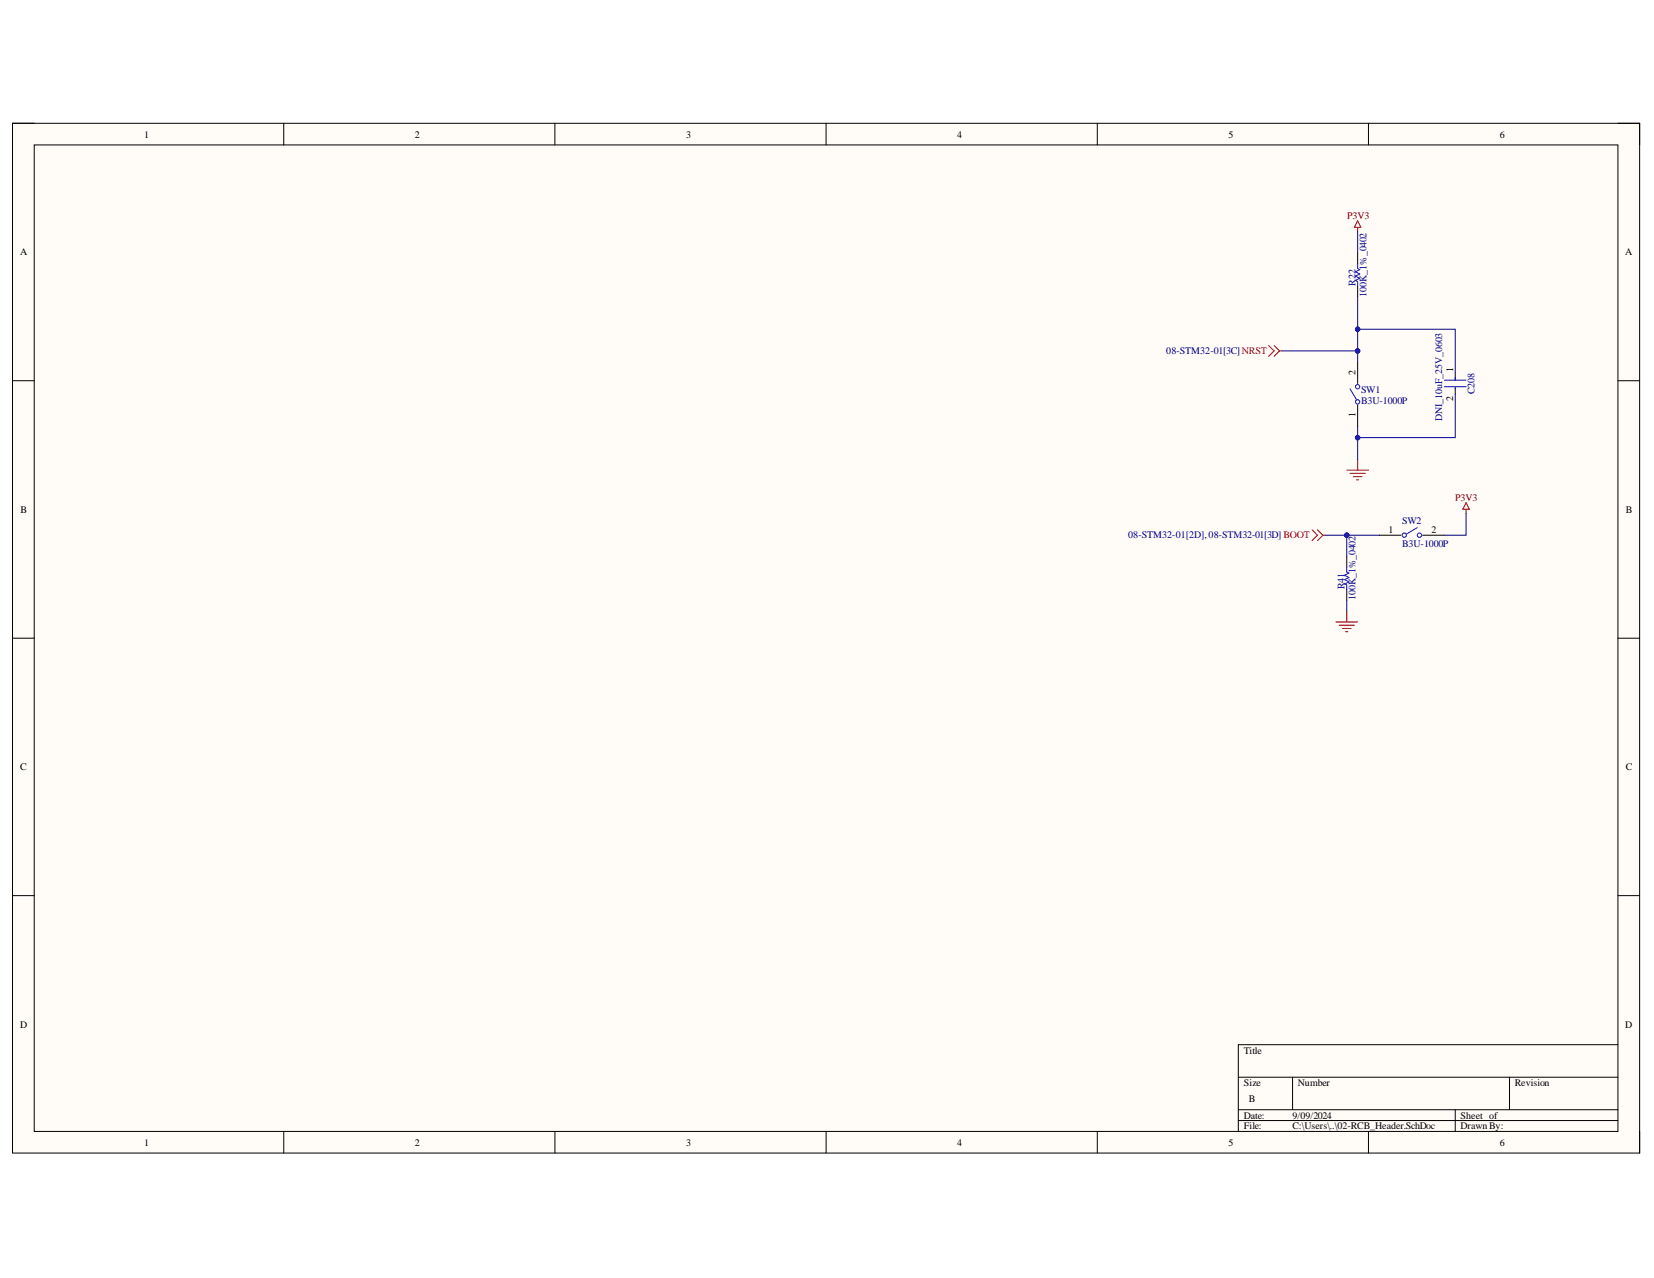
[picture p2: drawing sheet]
<svg xmlns="http://www.w3.org/2000/svg" width="279mm" height="216mm" viewBox="0 0 279 216" stroke-linecap="round" stroke-linejoin="round" font-family="sans-serif">
<defs><g id="words">
<g font-size="1.7">
<text x="24.4" y="23.2">1</text>
<text x="70.1" y="23.2">2</text>
<text x="115.9" y="23.2">3</text>
<text x="161.7" y="23.2">4</text>
<text x="207.5" y="23.2">5</text>
<text x="253.3" y="23.2">6</text>
<text x="3.4" y="43.1">A</text>
<text x="274.6" y="43.1">A</text>
<text x="229" y="63.3" transform="rotate(-90 229 63.3)">2</text>
<text x="245.5" y="62.8" transform="rotate(-90 245.5 62.8)">1</text>
<text x="229" y="70.5" transform="rotate(-90 229 70.5)">1</text>
<text x="245.5" y="67.7" transform="rotate(-90 245.5 67.7)">2</text>
<text x="3.5" y="86.6">B</text>
<text x="274.6" y="86.6">B</text>
<text x="234.6" y="90.1">1</text>
<text x="241.8" y="90.1">2</text>
<text x="3.4" y="130.1">C</text>
<text x="274.6" y="130.1">C</text>
<text x="3.4" y="173.6">D</text>
<text x="274.6" y="173.6">D</text>
<text x="210.1" y="178">Title</text>
<text x="210.1" y="183.5">Size</text>
<text x="219.3" y="183.5">Number</text>
<text x="255.9" y="183.5">Revision</text>
<text x="210.1" y="189">Date:</text>
<text x="210.1" y="190.7">File:</text>
<text x="211" y="186.2">B</text>
<text x="218.3" y="189">9/09/2024</text>
<text x="218.3" y="190.7">C:\Users\..\02-RCB_Header.SchDoc</text>
<text x="246.7" y="189">Sheet of</text>
<text x="246.7" y="190.7">DrawnBy:</text>
<text x="24.4" y="193.5">1</text>
<text x="70.1" y="193.5">2</text>
<text x="115.9" y="193.5">3</text>
<text x="161.7" y="193.5">4</text>
<text x="207.5" y="193.5">5</text>
<text x="253.3" y="193.5">6</text>
</g>
<g font-size="1.7" fill="#800000">
<text x="227.5" y="36.9">P3V3</text>
<text x="245.8" y="84.6">P3V3</text>
</g>
<g font-size="1.7" fill="#000080">
<text x="229" y="48.3" transform="rotate(-90 229 48.3)">R22</text>
<text x="230.8" y="50.1" transform="rotate(-90 230.8 50.1)">100K_1%_0402</text>
<text x="197" y="59.8">08-STM32-01[3C] NRST</text>
<text x="229.9" y="66.4">SW1</text>
<text x="229.9" y="68.3">B3U-1000P</text>
<text x="243.6" y="71.2" transform="rotate(-90 243.6 71.2)">DNI_10uF_25V_0603</text>
<text x="249.1" y="66.6" transform="rotate(-90 249.1 66.6)">C208</text>
<text x="236.8" y="88.6">SW2</text>
<text x="190.6" y="90.9">08-STM32-01[2D],08-STM32-01[3D] BOOT</text>
<text x="236.8" y="92.5">B3U-1000P</text>
<text x="227.1" y="99.6" transform="rotate(-90 227.1 99.6)">R41</text>
<text x="229" y="101.4" transform="rotate(-90 229 101.4)">100K_1%_0402</text>
</g>
</g></defs>
<path d="M2.1 20.8h274.9v174h-274.9z" fill-rule="evenodd" fill="#fffcf8"/>
<path d="M2.1 20.8h274.9v174h-274.9z" fill="none" stroke="#000" stroke-width=".17"/>
<path d="M5.8 24.5h267.5v166.6h-267.5z" fill-rule="evenodd" fill="#fffcf8"/>
<g fill="none" stroke="#000" stroke-width=".17">
<path d="M2.1 20.8h3.7M5.8 24.5h267.5v166.6h-267.5zM47.9 20.8v3.7M93.7 20.8v3.7M139.5 20.8v3.7M185.4 20.8v3.7M231.2 20.8v3.7M273.3 20.8h3.7v3.7M2.1 64.3h3.7M273.3 64.3h3.7M227.5 94.1v1.8M227.5 99.6v1.8"/>
<path d="M2.1 107.8h3.7M273.3 107.8h3.7M2.1 151.3h3.7M273.3 151.3h3.7M273.3 176.5h-64.1v14.6M47.9 191.1v3.7M93.7 191.1v3.7M139.5 191.1v3.7M185.4 191.1v3.7M209.2 182h64.1M209.2 187.5h64.1M209.2 189.3h64.1"/>
<path d="M218.3 182v5.5M231.2 191.1v3.7M245.8 187.5v3.6M255 182v5.5M277 191.1v3.7"/>
</g>
<path d="M227.5 95.9v.7l.4 .2-.8 .4 .8 .4-.8 .3 .8 .4-.8 .4 .4 .1v.8" fill="none" stroke="#00f" stroke-width=".17"/>
<path d="M221.6 89.5l1 .9-1 .9M222.6 89.5l.9 .9M223.5 90.4l-.9 .9M223.5 90.4h.3" fill="none" stroke="#f00" stroke-width=".17"/>
<path d="M225.7 105.1h3.6M226.2 105.6h2.6M226.8 106.2h1.4M227.3 106.7h.4M227.5 103.2v1.9" fill="none" stroke="#800000" stroke-width=".17"/>
<path d="M223.8 90.4h3.7v3.7" fill="none" stroke="#000080" stroke-width=".17"/>
<circle cx="227.5" cy="90.4" r=".36" fill="#000080"/>
<g fill="none" stroke="#000080" stroke-width=".17">
<path d="M229.3 39.1v3.7M229.3 50.1v9.2h-12.8M227.5 101.4v1.8"/>
<circle cx="227.5" cy="90.4" r=".36"/>
</g>
<path d="M229.3 42.8v1.8M229.3 48.3v1.8" fill="none" stroke="#000" stroke-width=".17"/>
<path d="M229.3 44.6v.8l.4 .1-.7 .4 .7 .4-.7 .3 .7 .4-.7 .4 .3 .2v.7" fill="none" stroke="#00f" stroke-width=".17"/>
<path d="M214.3 58.4l.9 .9-.9 .9M215.2 58.4l.9 .9M216.1 59.3l-.9 .9M216.1 59.3h.4" fill="none" stroke="#f00" stroke-width=".17"/>
<path d="M229.3 37.3l.6 1.1h-1.1zM229.3 38.4v.7" fill="none" stroke="#800000" stroke-width=".17"/>
<circle cx="229.3" cy="59.3" r=".37" fill="#000080"/>
<circle cx="229.3" cy="59.3" r=".37" fill="none" stroke="#000080" stroke-width=".17"/>
<circle cx="229.3" cy="55.6" r=".37" fill="#000080"/>
<g fill="none" stroke="#000080" stroke-width=".17">
<path d="M227.5 90.4h5.5"/>
<circle cx="229.3" cy="55.6" r=".37"/>
</g>
<g fill="none" stroke="#00f" stroke-width=".17">
<path d="M239.4 89.1l-1.8 1.1"/>
<circle cx="237.2" cy="90.4" r=".36"/>
<circle cx="239.8" cy="90.4" r=".37"/>
</g>
<path d="M233 90.4h3.7M240.3 90.4h3.7" fill="none" stroke="#000" stroke-width=".17"/>
<path d="M247.7 84.9l.5 1.1h-1.1zM247.7 86v.8" fill="none" stroke="#800000" stroke-width=".17"/>
<circle cx="227.5" cy="90.4" r=".36" fill="#000080"/>
<g fill="none" stroke="#000080" stroke-width=".17">
<path d="M229.3 72.1v5.5M247.7 86.8v3.6h-3.7"/>
<circle cx="227.5" cy="90.4" r=".36"/>
</g>
<g fill="none" stroke="#00f" stroke-width=".17">
<path d="M228 65.7l1.1 1.8"/>
<circle cx="229.3" cy="67.9" r=".37"/>
<circle cx="229.3" cy="65.3" r=".37"/>
</g>
<path d="M229.3 61.1v3.7M229.3 68.4v3.7" fill="none" stroke="#000" stroke-width=".17"/>
<path d="M227.5 79.4h3.7M228 80h2.6M229.3 77.6v1.8M228.6 80.5h1.5M229.1 81.1h.4" fill="none" stroke="#800000" stroke-width=".17"/>
<circle cx="229.3" cy="73.9" r=".37" fill="#000080"/>
<g fill="none" stroke="#000080" stroke-width=".17">
<path d="M229.3 59.3v1.8"/>
<circle cx="229.3" cy="73.9" r=".37"/>
</g>
<circle cx="229.3" cy="59.3" r=".37" fill="#000080"/>
<g fill="none" stroke="#000080" stroke-width=".17">
<path d="M245.8 66.6v7.3h-16.5"/>
<circle cx="229.3" cy="59.3" r=".37"/>
</g>
<path d="M245.8 62.9v1.3M245.8 65.5v1.1" fill="none" stroke="#000" stroke-width=".17"/>
<path d="M244 64.2h3.7M244 65.3h3.7M245.8 63.7v.5M245.8 65.5v.2" fill="none" stroke="#00f" stroke-width=".17"/>
<circle cx="229.3" cy="73.9" r=".37" fill="#000080"/>
<g fill="none" stroke="#000080" stroke-width=".17">
<path d="M229.3 55.6h16.5v7.3"/>
<circle cx="229.3" cy="73.9" r=".37"/>
</g>
<circle cx="229.3" cy="55.6" r=".37" fill="#000080"/>
<circle cx="229.3" cy="55.6" r=".37" fill="none" stroke="#000080" stroke-width=".17"/>
<use href="#words"/>
</svg>
